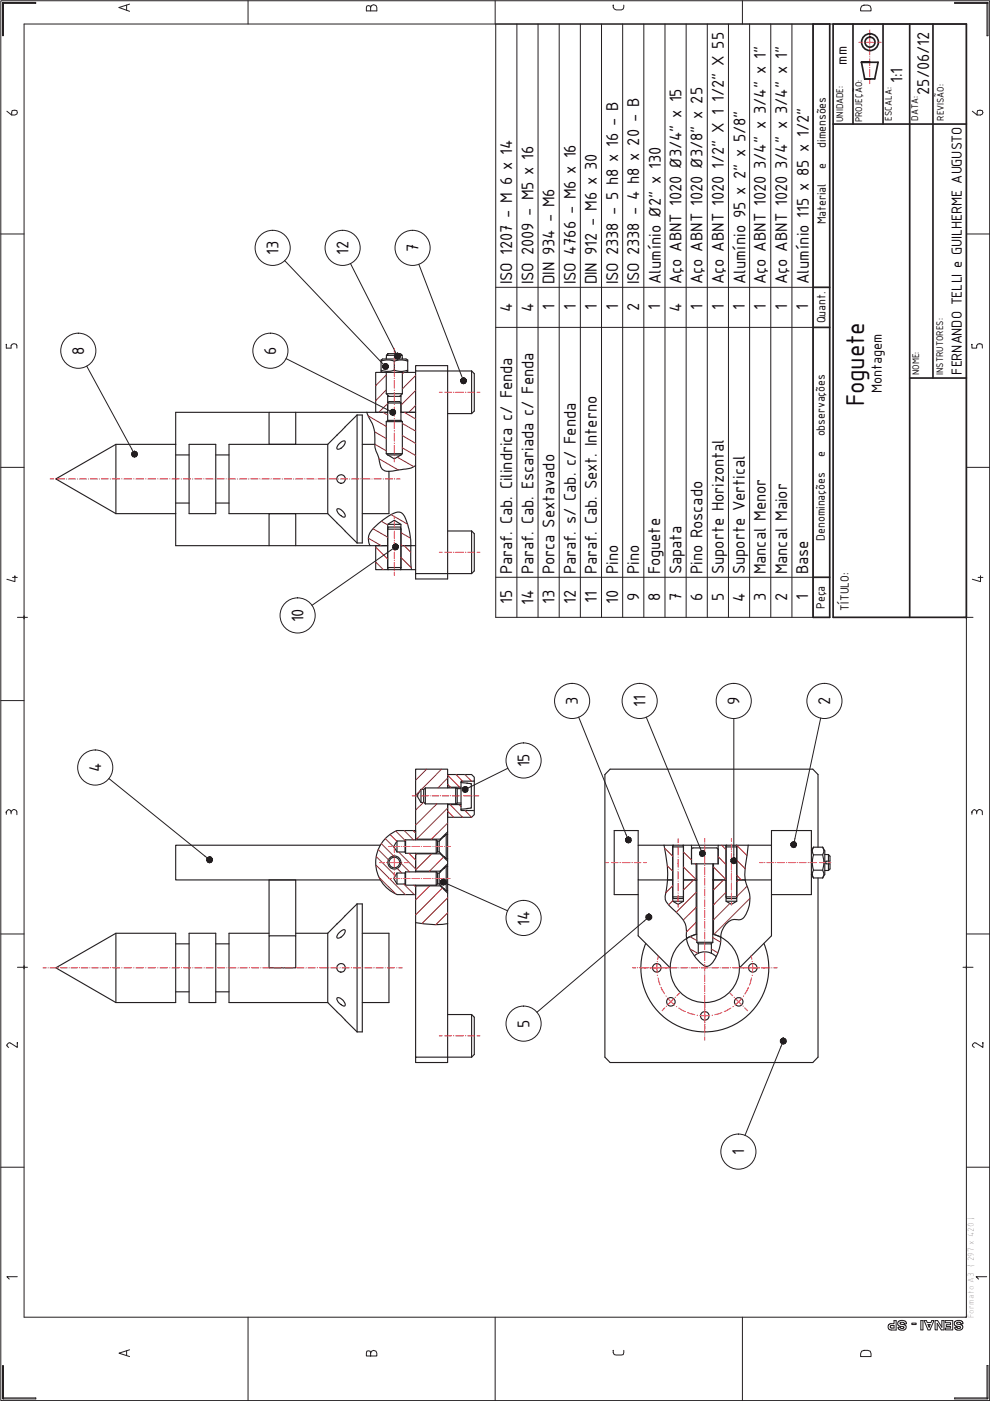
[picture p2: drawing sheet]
<svg xmlns="http://www.w3.org/2000/svg" width="210mm" height="297mm" viewBox="0 0 210 297" stroke-linecap="round" stroke-linejoin="round" font-family="sans-serif">
<defs><g id="words">
<text font-size="5.9" fill="#0c050d" x="183.3" y="86.2" transform="rotate(-90 183.3 86.2)">Foguete</text>
<g font-size="3.9" fill="#0c050d">
<text x="191.4" y="17.6" transform="rotate(-90 191.4 17.6)">1:1</text>
<text x="197.1" y="20.1" transform="rotate(-90 197.1 20.1)">25/06/12</text>
<text x="88.8" y="53.4" transform="rotate(-90 88.8 53.4)">7</text>
<text x="59" y="54.1" transform="rotate(-90 59 54.1)">13</text>
<text x="73.9" y="54.1" transform="rotate(-90 73.9 54.1)">12</text>
<text x="108.6" y="60.3" transform="rotate(-90 108.6 60.3)">ISO 1207 - M 6 x 14</text>
<text x="113.1" y="60.3" transform="rotate(-90 113.1 60.3)">ISO 2009 - M5 x 16</text>
<text x="117.6" y="65.8" transform="rotate(-90 117.6 65.8)">1</text>
<text x="117.6" y="60.3" transform="rotate(-90 117.6 60.3)">DIN 934 - M6</text>
<text x="122.1" y="65.8" transform="rotate(-90 122.1 65.8)">1</text>
<text x="122.1" y="60.3" transform="rotate(-90 122.1 60.3)">ISO 4766 - M6 x 16</text>
<text x="126.6" y="65.8" transform="rotate(-90 126.6 65.8)">1</text>
<text x="126.6" y="60.3" transform="rotate(-90 126.6 60.3)">DIN 912 - M6 x 30</text>
<text x="131.1" y="65.8" transform="rotate(-90 131.1 65.8)">1</text>
<text x="131.1" y="60.3" transform="rotate(-90 131.1 60.3)">ISO 2338 - 5 h8 x 16 - B</text>
<text x="135.6" y="60.3" transform="rotate(-90 135.6 60.3)">ISO 2338 - 4 h8 x 20 - B</text>
<text x="140.1" y="65.8" transform="rotate(-90 140.1 65.8)">1</text>
<text x="140.2" y="60.3" transform="rotate(-90 140.2 60.3)">Alumínio Ø2&quot; x 130</text>
<text x="144.5" y="60.3" transform="rotate(-90 144.5 60.3)">Aço ABNT 1020 Ø3/4&quot; x 15</text>
<text x="149" y="65.8" transform="rotate(-90 149 65.8)">1</text>
<text x="149" y="60.3" transform="rotate(-90 149 60.3)">Aço ABNT 1020 Ø3/8&quot; x 25</text>
<text x="153.5" y="65.8" transform="rotate(-90 153.5 65.8)">1</text>
<text x="153.5" y="60.3" transform="rotate(-90 153.5 60.3)">Aço ABNT 1020 1/2&quot; X 1 1/2&quot; X 55</text>
<text x="158" y="65.8" transform="rotate(-90 158 65.8)">1</text>
<text x="158.1" y="60.3" transform="rotate(-90 158.1 60.3)">Alumínio 95 x 2&quot; x 5/8&quot;</text>
<text x="162.5" y="65.8" transform="rotate(-90 162.5 65.8)">1</text>
<text x="162.5" y="60.3" transform="rotate(-90 162.5 60.3)">Aço ABNT 1020 3/4&quot; x 3/4&quot; x 1&quot;</text>
<text x="167" y="65.8" transform="rotate(-90 167 65.8)">1</text>
<text x="167" y="60.3" transform="rotate(-90 167 60.3)">Aço ABNT 1020 3/4&quot; x 3/4&quot; x 1&quot;</text>
<text x="171.4" y="65.8" transform="rotate(-90 171.4 65.8)">1</text>
<text x="171.6" y="60.3" transform="rotate(-90 171.6 60.3)">Alumínio 115 x 85 x 1/2&quot;</text>
<text x="108.6" y="66.2" transform="rotate(-90 108.6 66.2)">4</text>
<text x="113.1" y="66.2" transform="rotate(-90 113.1 66.2)">4</text>
<text x="135.6" y="66" transform="rotate(-90 135.6 66)">2</text>
<text x="144.5" y="66.2" transform="rotate(-90 144.5 66.2)">4</text>
<text x="17.8" y="75.2" transform="rotate(-90 17.8 75.2)">8</text>
<text x="58.6" y="75.2" transform="rotate(-90 58.6 75.2)">6</text>
<text x="108.6" y="121.8" transform="rotate(-90 108.6 121.8)">Paraf. Cab. Cilindrica c/ Fenda</text>
<text x="113.1" y="121.8" transform="rotate(-90 113.1 121.8)">Paraf. Cab. Escariada c/ Fenda</text>
<text x="117.6" y="121.8" transform="rotate(-90 117.6 121.8)">Porca Sextavado</text>
<text x="122.1" y="121.8" transform="rotate(-90 122.1 121.8)">Paraf. s/ Cab. c/ Fenda</text>
<text x="126.6" y="121.8" transform="rotate(-90 126.6 121.8)">Paraf. Cab. Sext. Interno</text>
<text x="131.1" y="121.8" transform="rotate(-90 131.1 121.8)">Pino</text>
<text x="135.6" y="121.8" transform="rotate(-90 135.6 121.8)">Pino</text>
<text x="140.1" y="121.8" transform="rotate(-90 140.1 121.8)">Foguete</text>
<text x="144.5" y="121.8" transform="rotate(-90 144.5 121.8)">Sapata</text>
<text x="149" y="121.8" transform="rotate(-90 149 121.8)">Pino Roscado</text>
<text x="153.5" y="121.8" transform="rotate(-90 153.5 121.8)">Suporte Horizontal</text>
<text x="158" y="121.8" transform="rotate(-90 158 121.8)">Suporte Vertical</text>
<text x="162.5" y="121.8" transform="rotate(-90 162.5 121.8)">Mancal Menor</text>
<text x="167" y="121.8" transform="rotate(-90 167 121.8)">Mancal Maior</text>
<text x="171.4" y="121.8" transform="rotate(-90 171.4 121.8)">Base</text>
<text x="64.4" y="132" transform="rotate(-90 64.4 132)">10</text>
<text x="108.6" y="128.1" transform="rotate(-90 108.6 128.1)">15</text>
<text x="113.1" y="128.3" transform="rotate(-90 113.1 128.3)">14</text>
<text x="117.6" y="128.1" transform="rotate(-90 117.6 128.1)">13</text>
<text x="122.1" y="128.1" transform="rotate(-90 122.1 128.1)">12</text>
<text x="126.6" y="127.9" transform="rotate(-90 126.6 127.9)">11</text>
<text x="131.1" y="128.1" transform="rotate(-90 131.1 128.1)">10</text>
<text x="135.6" y="127.5" transform="rotate(-90 135.6 127.5)">9</text>
<text x="140.1" y="127.5" transform="rotate(-90 140.1 127.5)">8</text>
<text x="144.5" y="127.5" transform="rotate(-90 144.5 127.5)">7</text>
<text x="149" y="127.5" transform="rotate(-90 149 127.5)">6</text>
<text x="153.5" y="127.5" transform="rotate(-90 153.5 127.5)">5</text>
<text x="158" y="127.6" transform="rotate(-90 158 127.6)">4</text>
<text x="162.5" y="127.5" transform="rotate(-90 162.5 127.5)">3</text>
<text x="167" y="127.5" transform="rotate(-90 167 127.5)">2</text>
<text x="171.4" y="127.3" transform="rotate(-90 171.4 127.3)">1</text>
<text x="122.6" y="149.5" transform="rotate(-90 122.6 149.5)">3</text>
<text x="136.9" y="149.9" transform="rotate(-90 136.9 149.9)">11</text>
<text x="156.9" y="149.5" transform="rotate(-90 156.9 149.5)">9</text>
<text x="176.1" y="149.5" transform="rotate(-90 176.1 149.5)">2</text>
<text x="21.4" y="163.7" transform="rotate(-90 21.4 163.7)">4</text>
<text x="112.3" y="162.7" transform="rotate(-90 112.3 162.7)">15</text>
<text x="112.3" y="196.2" transform="rotate(-90 112.3 196.2)">14</text>
<text x="112.3" y="217.9" transform="rotate(-90 112.3 217.9)">5</text>
<text x="157.9" y="244.8" transform="rotate(-90 157.9 244.8)">1</text>
</g>
<g font-size="3.4" fill="#0c050d">
<text x="179.6" y="13.7" transform="rotate(-90 179.6 13.7)">mm</text>
<text x="187.1" y="83.4" transform="rotate(-90 187.1 83.4)">Montagem</text>
<text x="204" y="79.4" transform="rotate(-90 204 79.4)">FERNANDO TELLI e GUILHERME AUGUSTO</text>
</g>
<g font-size="2.8" fill="#0c050d">
<text x="175.1" y="35.8" transform="rotate(-90 175.1 35.8)">e</text>
<text x="175.1" y="31.3" transform="rotate(-90 175.1 31.3)">dimensões</text>
<text x="175.1" y="47.6" transform="rotate(-90 175.1 47.6)">Material</text>
<text x="175.1" y="68.5" transform="rotate(-90 175.1 68.5)">Quant.</text>
<text x="175" y="92.5" transform="rotate(-90 175 92.5)">observações</text>
<text x="175" y="97" transform="rotate(-90 175 97)">e</text>
<text x="175" y="114.6" transform="rotate(-90 175 114.6)">Denominações</text>
<text x="174.9" y="129.1" transform="rotate(-90 174.9 129.1)">Peça</text>
<text x="180.1" y="129.6" transform="rotate(-90 180.1 129.6)">TÍTULO:</text>
</g>
<g font-size="2.2" fill="#0c050d">
<text x="178.8" y="25.8" transform="rotate(-90 178.8 25.8)">UNIDADE:</text>
<text x="182.9" y="25.9" transform="rotate(-90 182.9 25.9)">PROJEÇÃO:</text>
<text x="189.2" y="25.6" transform="rotate(-90 189.2 25.6)">ESCALA:</text>
<text x="194.8" y="25.6" transform="rotate(-90 194.8 25.6)">DATA:</text>
<text x="200.2" y="25.6" transform="rotate(-90 200.2 25.6)">REVISÃO:</text>
<text x="195" y="79.5" transform="rotate(-90 195 79.5)">NOME:</text>
<text x="200" y="79.5" transform="rotate(-90 200 79.5)">INSTRUTORES:</text>
</g>
<text font-size="1.9" fill="#0c050d" x="206.5" y="279.5" transform="rotate(-90 206.5 279.5)">Formato A3 ( 297 x 420 )</text>
</g></defs>
<g fill="none" stroke="#231f20" stroke-width=".24">
<path d="M80.8 76.3l.4-.2h4.9l.4 .2v.3a4.8 4.8 0 0 0-3-.1l-1.5-.2-1.2 .3zM80.8 76.6v1.9M81.2 79h-1.5v8.4h2.5l.1-3.6M81.2 79h4.9M81.2 79l-.4-.3v-.2a5.1 5.1 0 0 0 3 0l1.4 .2 1.3-.2v.2l-.4 .3M81.9 79v4.5M82 75.3l-.1 .8M82 75.3l.3-.3h2.7l.3 .3zM83.6 76.6v1.9M85.3 75.3v.8M85.3 79v4.5M86.1 79h2.1"/>
<path d="M86.5 76.6v1.9M88.2 77.5h6.7v1.2h-6.7zM88.2 78.7v42.9M94.9 78.7v42.9h-6.7v1.2h6.7v-1.2h5.1M94.9 78.7h5.1M100 78.7l.6 .5v3.5v4.5l-.6 .5M100 78.7v9M24.6 94.2v14.7M37.3 96.5h2.8M37.3 94.2v14.7M37.3 94.2h-12.7l-12.8 7.3 12.8 7.4M40.1 94.2h5.7v14.7h-5.7z"/>
<path d="M45.8 96.5h2.8M57.1 87.4h5.6v6.8h-5.6zM57.1 87.4h-19.8v6.8M62.7 87.4h19.5M69.5 94.2v14.7M69.5 94.2h-20.9v8.6v6.1h20.9M72 94l.6-.4 .5-.1a1.64 1.64 0 0 1-1.6 1.7 1.03 1.03 0 0 1 .5-1.2zM75.7 88v27.1M75.7 88l-6.2 6.2M75.7 88h1.1v27.1h-1.1M76.8 94.2h2.7M77.8 87.4l.2 .6a9.1 9.1 0 0 1 1.5 6.2"/>
<path d="M79.5 94.2l.1 .8 .8 2.6a2.26 2.26 0 0 0 1.6 2.3h.5v9h-5.7M81.9 96.2h3.4M81.9 89.4h3.4M81.9 96.2l.3 .3M81.9 83.5h3.4M81.9 83.5l.6 .5M81.9 89.4v6.8M82.2 85.4a.96 .96 0 0 1 1.2-.3h.4a.96 .96 0 0 1 1.2 .3M82.2 89.1h2.8M82.2 85.4h2.8M82.2 96.5h2.8M82.2 85.4v3.7"/>
<path d="M82.2 89.1l-.3 .3M82.3 96.5l1.3 .8 1.4-.8M82.3 84h.2M82.5 84h2.3M84.8 84h.2M85 83.8v3.6h3.2h-3.2M85 85.4v3.7M85 89.1l.3 .3M85.3 96.2l-.3 .3M85.3 89.4v6.8M85.3 83.5l-.5 .5M88.2 98.7a4.8 4.8 0 0 1-3 .9l-2.7 .3"/>
<path d="M94.9 87.7h5.1M24.6 108.9h12.7M37.3 108.9v6.8h19.8M37.3 106.7h2.8M45.8 106.7h2.8M57.1 108.9h5.6v6.8h-5.6zM62.7 115.7h15.8M69.5 108.9l6.2 6.2M71.5 107.9a1.64 1.64 0 0 1 1.7 1.7 1.85 1.85 0 0 1-1.8-1.5zM79.7 115.7h2.5v5.1h-2.5zM82.2 112.2l.1-.5h2.6l.1 .5M82.2 111.2h2.8"/>
<path d="M82.2 112.2h2.8M82.2 112.2v8.1M85 112.2v8.1M87.1 115.7v-1.7l-.5-2.2a6.2 6.2 0 0 0-1.6-3.1 3.1 3.1 0 0 0-2.6 .8 9.3 9.3 0 0 0-4.2 4.1v.9l.3 1.2h3.7v-4.5l1.4-.9 1.4 .9v4.5h3.2M87.1 115.7h-2.1v5.1h2.3M87.1 115.7v2.9l.2 2.2h.9M94.9 112.6h5.1M100 112.6l.6 .5v3.6v4.3l-.6 .6M100 112.6v9M82.2 120.8h.1M82.2 120.3l.1 .5M82.2 120.3h2.8"/>
<path d="M82.3 120.8h2.6M84.9 120.8h.1M85 120.3l-.1 .5M80.7 179.2h-43.4v7.4h43.4M84.2 178.3v2.3M85.9 178.3l.1 2.6M85.9 178.3h-1.7l-.7 1.2 .7 1.1h1.7M86 178.1h6.5M86 178.1l-.1 .2M86 178.1v2.8M88.2 178.1v-2h-4a7.3 7.3 0 0 0-4.5 6.8 7.3 7.3 0 0 0 4.5 6.7l4 .1v-2M89.3 167.4v2.7"/>
<path d="M89.9 167.4h-.6l-.8 1.3 .8 1.4h.6M90.2 170.4h6.4M90.2 167.1h6.4M90.2 167.1v3.3M90.2 167.1l-.3 .3v1.1v1.6l.3 .3M92.5 178.1v2.8M92.5 178.1l.3 .2M92.8 178.3v2.3M92.8 178.3h.3M93.1 178.3v2.3M93.4 177.9v.2M94.2 177.3v.1"/>
<path d="M94.2 177.3l-1.1 1M94.6 176.9h.3M94.6 176.9v5.2M94.6 176.9l-.4 .5M94.9 176.9v5.2M94.9 167.1v-4h-6.7v14.8h5.2l1.5-1.5v-6M94.9 176.4v.5M96.6 167.1l.4 .1M96.6 167.1v3.3M97 167.2v3.1M97 170.3l-.4 .1M97 170.3h.8"/>
<path d="M97 167.2h.8M97.8 165.9l2.2 .3v5.1l-.9 .1M97.8 165.9v5.7M97.8 170.6h-2.9v2.7h5.1l.6-.6v-.9h-2.8v-.2M97.8 165.9v-.3h2.8v-.8l-.6-.6h-5.1v2.7h2.9M99.1 171.5l-1.3 .1M99.1 171.4v.1M100.6 165.6v6.2M135.4 179.2v-3.1h-5.1v13.6h5.1M140.8 179.2l.1 .3a27.5 27.5 0 0 1 .7 7.1M140.8 179.2h1.9v7.4h-1.1M140.8 179.2h-5.4v7.4h6.2"/>
<path d="M142.7 179.6h2.3M142.7 179.2h.1M142.7 179.6v10.6M142.8 179.2h2.1M142.8 179.2l-.1 .4M144.9 179.2h.1M144.9 179.2l.1 .4M145 179.6v10.6M146.7 179.2h5.6M154 179.6h2.3M154 179.6v10.6M154 179.2h.1"/>
<path d="M154.1 179.2l-.1 .4M154.1 179.2h2.1M156.2 179.2l.1 .4M156.2 179.2h.1M156.3 179.6v10.6M158.7 179.2h-2.4v7.4h1.8M158.7 179.2h4.9v7.4h-5.5M158.7 179.2l-.1 1.1a21.8 21.8 0 0 0-.5 6.3M163.6 179.2v-3.1h8.5v13.6h-8.5M172.5 179.6l-.4 .8M172.5 179.6h2M172.5 179.6l-.2 .7a4 4 0 0 1 0 2.2l.1 1.4a.7 .7 0 0 1 0 1l-.1 .5 .2 .7"/>
<path d="M173.5 179.6v-15.4l-1.1-1.1h-43l-1.1 1.1v59.9l1.1 1.2h43l1.1-1.2v-38M174.5 179.6v.1a1.65 1.65 0 0 1 0 1.6l.2 1.2-.1 1.3a1.5 1.5 0 0 0 .1 1.3l-.2 1M174.5 179.6a2.48 2.48 0 0 1 .4 2.3v2a2.48 2.48 0 0 1-.4 2.2M24.6 197.9v14.7M40.1 197.9h5.7v14.7h-5.7zM57.1 198.4h5.6v6.8h-5.6zM57.1 197.9h-8.5v14.7h20.9M62.7 198.4v-11.8h-5.6v11.8M62.7 197.9h6.8M69.5 197.9v14.7M72 197.7l.6-.5h.5a1.64 1.64 0 0 1-1.6 1.7 1.03 1.03 0 0 1 .5-1.2zM75.7 191.6v27.2"/>
<path d="M75.7 191.6l-6.2 6.3M75.7 191.6h1.1v6.9v20.3h-1.1M76.8 197.9h5.7v14.7h-5.7M84.2 185.1v2.3M85.9 185.1v2.3l.1 .3M85.9 185.1h-1.7l-.7 1.2 .7 1.1h1.7M86 187.7h6.5M86 184.9h6.5M86 180.9h6.5M86 184.9l-.1 .2M86 184.9v2.8M88.2 195.6v-7.8h5.2l1.5 1.6v6.4"/>
<path d="M88.2 181h5.2l1.5 1.6v.6l-1.5 1.5h-5.2zM88.2 195.6a20.6 20.6 0 0 0 6.7 .2M88.2 195.6v28.5h6.7v1.2h-6.7v-1.2M88.2 180.9v4M92.5 184.9v2.8M92.5 184.9l.3 .2M92.8 185.1v2.3M92.8 187.4l-.3 .3M92.8 180.6l-.3 .3M92.8 187.4h.3M92.8 185.1h.3M92.8 180.6h.3"/>
<path d="M93.1 185.1v2.3M93.1 187.4l1.1 1M93.1 180.6l1.1 1M93.4 180.9v.1M93.4 184.7v.2M93.4 187.6v.2M94.2 188.4l.4 .5M94.2 181.6l.4 .5M94.2 181.6h.1M94.2 188.4h.1M94.6 183.7h.3M94.6 183.7v5.2"/>
<path d="M94.6 183.7l-1.5 1.4M94.6 188.9h.3M94.6 182.1h.3M94.9 183.7v5.2M94.9 182.1v.5M94.9 183.2v.5M94.9 188.9v.5M94.9 195.8v28.3h5.1M135.4 186.6v11.8l6.8 6.8M141.6 186.6l-.3 2.1a3.2 3.2 0 0 0 .2 2.7l1.9 2a5.3 5.3 0 0 1 2.2 5.2v.3M141.6 186.6h1.1v4.5l1.1 .6 1.2-.6v-4.5h2.7v11.5l-2.1 .9M142.7 191.1h2.3"/>
<path d="M142.7 190.2h2.3M142.7 190.2l.1 .3h.5h1.6l.1-.3M146.7 183.2v-3.3l.3-.1h2.8h2.2l.3 .1v3.3M146.7 183.2h5.6M146.7 183.2v-4h-1.7v7.4h2.7v-3.4M147.8 198.1l-2.2 .9M147.8 199.8h3.4M147.8 199.8a1.25 1.25 0 0 0 1.4 .3h.5a1.25 1.25 0 0 0 1.5-.3M147.8 183.2v16.6M147.8 186.6h-.1M151.2 183.2v16.6M151.2 198.1l1.7 .6"/>
<path d="M151.3 186.6h2.7v4.5l1.1 .6 1.2-.6v-4.5h1.8l.1 .4a7.9 7.9 0 0 1 .7 5.2l-.2 .6a2.55 2.55 0 0 1-2 2.2 2.68 2.68 0 0 0-3.2 1.7l-.5 .9-.1 1.1-1.6-.6zM151.3 183.2v3.4h2.7v-7.4h-1.7v4M151.3 186.6h-.1M152.9 198.7a7.3 7.3 0 0 1 2.4 11 7.3 7.3 0 0 1-11.3 .4 7.3 7.3 0 0 1 1.6-11.1M152.9 198.7a8.5 8.5 0 0 1-2.2 5.8l-.6 .4a1.4 1.4 0 0 1-1.3-.6 9.6 9.6 0 0 1-3.2-5.4M154 190.2h2.3M154 190.2l.1 .3h.5h1.6l.1-.3M154 191.1h2.3M163.6 186.6v11.8l-6.8 6.8M172.1 185.4l.4 .7M172.5 181.2h2M172.5 184.5h2"/>
<path d="M172.5 186.1h2M174.9 181.2h.8M174.9 184.6h.8M175.7 182.6h-.6v.6h.6M175.7 181.2v1.4M175.7 183.2v1.4M175.7 183.2h.3v1l-.3 .4M175.7 181.2l.3 .3v1.1h-.3M11.8 205.2l12.8-7.3h12.7v14.7h-12.7zM37.3 210.3h2.8M37.3 200.1h2.8M45.8 210.3h2.8"/>
<path d="M45.8 200.1h2.8M69.5 212.6l6.2 6.2M71.5 211.5a1.6 1.6 0 0 1 1.7 1.7 1.67 1.67 0 0 1-1.7-1.7zM94.9 215.1h5.1M100 215.1l.6 .6v.9v7l-.6 .5M100 215.1v9M137 200a13.6 13.6 0 0 0 12.5 18.8 13.6 13.6 0 0 0 12.5-18.8M148.1 202.1l-.8 .6M148.1 200.1v2M148.1 202.1a3.4 3.4 0 0 1 2.8 0M150.9 200.1v2M150.9 202.1l1 .7"/>
<circle cx="72.3" cy="101.6" r=".91"/>
<circle cx="83.6" cy="182.9" r="1.12"/>
<circle cx="83.6" cy="182.9" r="1.39"/>
<circle cx="72.3" cy="205.2" r=".9"/>
<circle cx="139.3" cy="205.2" r=".9"/>
<circle cx="142.3" cy="212.4" r=".91"/>
<circle cx="149.5" cy="215.4" r=".91"/>
<circle cx="156.7" cy="212.4" r=".9"/>
<circle cx="159.7" cy="205.2" r=".9"/>
</g>
<g fill="none" stroke="#231f20" stroke-width=".21">
<path d="M.2 .2h209.7v296.8h-209.7zM.7 .5v7.1h-.2v-7.1h7.1v.2h-7.1M5.1 5.1h199.9v274.2h-199.9zM26.9 1.1v1.1M27.5 .9l-2.3 .7 2.3 .8M52.6 .2v4.9M78.6 1.6l.2-.4 .4-.2 .5 .2 .2 .4v.7h-2.2l.1-1 .3-.1 .4 .1 .1 1M105 .2v4.9M105.1 5.1h67.4v125.8h-67.4zM109.6 5.1v125.8M114.1 5.1v125.8M118.6 5.1v125.8"/>
<path d="M123.1 5.1v125.8M127.6 5.1v125.8M132.1 5.1v125.8M132.3 1.1l-.1 .8-.4 .2h-1.1l-.4-.2-.2-.7M136.6 5.1v125.8M141 5.1v125.8M145.5 5.1v125.8M150 5.1v125.8M154.5 5.1v125.8M157.5 .2v4.9M159 5.1v125.8M163.5 5.1v125.8"/>
<path d="M168 5.1v125.8M182.7 1.3l.6-.2h.8l.5 .2 .2 1h-2.3zM209.3 .5v7.1h.3v-7.1h-7.1v.2h7.1M1.5 23.6l1 .8M2.6 23.5h1v.7l-.4 .2h-.7zM206.2 23.6l1 .8 .1-.9h1.1l.1 .4-.1 .3-.4 .2h-.8M.1 49.6h5M205 49.6h4.9M1.3 73.1v.7h1.1v-.5a.65 .65 0 0 1 .6-.4 .65 .65 0 0 1 .6 .4v.5M105.1 60.9h67.4M105.1 69.4h67.4M206.1 73.1v.7h1.1v-.5l.1-.3 .5-.1 .5 .1 .1 .8"/>
<path d="M.2 99.1h4.9M205 99.1h4.9M2.7 122.4h1M3.2 122.2v1.1l-1.7-.5M3.7 130.9h2.1M105.1 122.4h67.4M204.3 130.9h2.1M205 130.5v.7M207.5 122.4h1M208 122.2v1.1l-1.8-.5M.2 148.5h4.9M2.4 172.6l-.1-.8-.5-.2-.5 .5v.6"/>
<path d="M2.4 172.3a.73 .73 0 0 1 .7-.7l.4 .2 .1 .9M206.1 172.3l.5-.7 .4 .2 .2 .8M206.1 172.1v.6M207.2 172.3a.67 .67 0 0 1 .6-.7l.5 .2 .1 .9M.2 198h4.9M43.5 181.5l.5 .4M205 198h4.9M3.7 205.1h2.1M204.3 205.1h2.1M205 204.7v.7M1.5 221.6v.3l.3 .2M3.7 221.2v-.1v1l-1.7-1-.5 .6"/>
<path d="M208.5 221.2v-.1v1l-1.8-1-.5 .5 .4 .5M.2 247.5h4.9M205 247.5h4.9M3.7 270.7h-2.2l.5 .5M52.6 279.3v17.7M105 279.3v17.7M157.5 279.3v17.7M195.3 280h.5v2h-.5zM196 280h.5l.2 .4h.8l.1-.4h.5l-.8 2h-.5zM198.3 280h.6l.9 1.4v-1.4h.4v2h-.6l-.8-1.4v1.4h-.5zM200.5 280h1.6v2h-1.6v-.4h1.1v-.4h-.9v-.3h.9v-.5h-1.1zM205 279.2l-.2 .1"/>
<path d="M209.3 270.7h-2.3l.5 .5M.5 296.4h7.1v.2h-7.1v-7.1h.2v7.1M26.9 286.4v1M27.5 286.2l-2.3 .7 2.3 .7M78.6 286.9l.2-.4 .4-.2 .5 .2 .2 .4v.6h-2.2l.1-1h.7l.1 1M130.1 286.3v.5l.2 .4 .4 .1 1.5-.1 .1-.9M182.7 286.5l.6-.2h.8l.5 .2 .2 1.1h-2.3v-.6zM188.5 280.9l.3-.3h.8v-.6h.5v2l-1.5-.1-.2-.4zM188.8 281.1l.8-.1v.6l-.7-.1zM190.6 280.1l.9-.1 .6 .2 .1 .5h-.4l-.3-.4h-.4l-.2 .2 .1 .2 1.1 .3 .1 .5-.2 .4-.9 .1-.5-.3v-.3h.3l.3 .3 .6-.2-.2-.2-1.1-.3-.1-.5zM193.4 280.5h.9v.3h-.9zM196.8 280.8h.5l-.2 .6z"/>
<path d="M202.6 280.2l.5-.2h.5l.6 .3v.4h-.3l-.5-.4-.5 .2 .1 .2 .8 .2 .4 .2v.4l-.3 .4-.8 .1-.4-.2-.2-.3 .1-.1h.3l.2 .2 .4 .1 .2-.3-1.1-.3-.2-.4zM209.6 296.4h-7.1v.2h7.1v-7.1h-.3v7.1"/>
</g>
<g fill="none" stroke="#231f20" stroke-width=".36">
<path d="M172.5 5.1h3.5v125.8h-3.5zM176.7 5.1h28.3v125.8h-28.3zM180.9 5.1v21.2M182.7 13.2l.7 3.5M184.5 13.2h-1.8h3.5l-.7 3.5h-2.1h1.1M187.3 5.1v21.2M192.9 5.1v125.8M197.9 5.1v75.1M176.7 26.3h28.3M172.5 69.4h3.5M172.5 60.9h3.5M192.9 80.2h12.1"/>
<path d="M172.5 122.4h3.5"/>
<circle cx="184.5" cy="8.9" r="1.06"/>
<circle cx="184.5" cy="8.9" r="1.78"/>
</g>
<g fill="none" stroke="#ee253a" stroke-width=".21">
<path d="M182.1 9h.8M183.3 9h.1M183.8 9h1.5M184.5 6.3v.8M184.5 7.5h.1M184.5 7.9v1.5M184.5 9.7v.1M184.5 10.2v1.4M184.5 12v.1M184.5 12.5v1.4M184.5 14.3v.1M184.5 14.7v1.5"/>
<path d="M184.5 16.6h.1M184.5 17v.7M185.7 9h.1M186.1 9h.8M83.6 73.9v.8M83.6 75.1v.1M83.6 75.6v1.7M83.6 77.7h.1M83.6 78.1v1.7M83.6 80.2v.1M83.6 80.7v1.6M83.6 82.7v.1"/>
<path d="M83.6 83.2v1.9M83.6 85.7v.1M83.6 86.3v2M83.6 88.7v.1M83.6 89.2v1.7M83.6 91.3v.1M83.6 91.8v1.7M83.6 93.9v.1M83.6 94.4v1.7M83.6 96.6h.1M83.6 97.1v.8M93.2 83.2h.6"/>
<path d="M94.3 83.2h1.5M96.2 83.2h.1M96.6 83.2h1.7M98.7 83.2h.1M99.2 83.2h1.4M101.2 83.2h.6M10.6 101.5h.8M11.8 101.5h.1M12.2 101.5h1.5M14.1 101.5h.1M14.5 101.5h1.5M16.4 101.5h.1"/>
<path d="M16.9 101.5h1.5M18.7 101.5h.1M19.2 101.5h1.5M21.1 101.5h.1M21.5 101.5h1.5M23.4 101.5h.1M23.8 101.5h1.6M25.8 101.5h.1M26.3 101.5h1.6M28.4 101.5h.1M28.8 101.5h1.7M30.9 101.5h.1"/>
<path d="M31.4 101.5h1.6M33.4 101.5h.1M33.9 101.5h1.7M36 101.5h.1M36.5 101.5h1.5M38.4 101.5h.1M38.9 101.5h1.5M40.8 101.5h.1M41.3 101.5h1.5M43.2 101.5h.1M43.6 101.5h1.6M45.6 101.5h.1"/>
<path d="M46 101.5h1.6M47.9 101.5h.1M48.4 101.5h1.6M50.3 101.5h.1M50.8 101.5h1.5M52.7 101.5h.1M53.2 101.5h1.5M55.1 101.5h.1M55.5 101.5h1.6M57.5 101.5h.1M57.9 101.5h1.6M59.9 101.5h.1"/>
<path d="M60.3 101.5h1.6M62.2 101.5h.1M62.7 101.5h1.5M64.6 101.5h.1M65.1 101.5h1.5M67 101.5h.1M67.5 101.5h1.5M69.4 101.5h.1M69.8 101.5h1.6M71.8 101.5h.1M72.2 101.5h1.5M74.1 101.5h.1"/>
<path d="M74.6 101.5h1.5M76.5 101.5h.1M77 101.5h1.5M78.9 101.5h.1M79.3 101.5h1.6M81.3 101.5h.1M81.7 101.5h1.6M83.6 101.5h.1M84.1 101.5h.8M93.2 117.1h.6M94.3 117.1h1.5M96.2 117.1h.1"/>
<path d="M96.6 117.1h1.7M98.7 117.1h.1M99.2 117.1h1.4M101.2 117.1h.6M82.4 179.5h.6M83.6 179.5h1.2M83.6 179.7v1M85.2 179.5h.1M85.6 179.5h1.2M87.1 179.5h.1M87.4 168.7h.9M87.5 179.5h1.5"/>
<path d="M88.8 168.7h.1M89.3 168.7h1.6M89.4 179.5h.1M89.8 179.5h1.6M91.2 168.7h.1M91.7 168.7h1.4M91.8 179.5h.1M92.3 179.5h1.5M93.4 168.7h.1M93.8 168.7h1.4M94.3 179.5h.1M94.7 179.5h.8"/>
<path d="M95.5 168.7h.1M95.9 168.7h1.5M97.8 168.7h.1M98.3 168.7h1.6M100.3 168.7h.1M100.7 168.7h.9M143.8 177.8v.9M143.8 179.1h.1M143.8 179.6v1.7M149.5 177.8v.7M149.5 178.9v.1M149.5 179.4v1.4"/>
<path d="M155.1 177.8v.6M155.1 179v1.3M80.5 182.9h1M82 182.9h.1M82.4 186.3h.6M82.6 182.9h2.1M83.6 186.3h1.2M83.6 181.3h.1M83.6 181.9v2M83.6 184.4v.1M83.6 185v1M85.2 186.3h.1"/>
<path d="M85.2 182.9h.1M85.6 186.3h1.2M85.8 182.9h1M87.1 186.3h.1M87.5 186.3h1.5M89.4 186.3h.1M89.8 186.3h1.6M91.8 186.3h.1M92.3 186.3h1.5M94.2 186.3h.1M94.7 186.3h.8M128.5 182.9h.6"/>
<path d="M129.7 182.9h1.4M131.5 182.9h.1M132 182.9h1.6M134 182.9h.1M134.5 182.9h1.4M136.5 182.9h.6M143.8 181.7v.1M143.8 182.2v1.7M143.8 184.3h.1M143.8 184.8v1.6M143.8 186.8v.1M143.8 187.3v1.6"/>
<path d="M143.8 189.3v.1M143.8 189.8v1.4M143.8 191.8v.6M149.5 181.2v.1M149.5 181.6v1.5M149.5 183.5h.1M149.5 183.9v1.5M149.5 185.8h.1M149.5 186.2v1.5M149.5 188.1h.1M149.5 188.5v1.5M149.5 190.3v.1"/>
<path d="M149.5 190.8v1.4M149.5 192.6v.1M149.5 193.1v1.4M149.5 194.9v.1M149.5 195.3v1.5M149.5 197.2h.1M149.5 197.6v1.5M149.5 199.5h.1M149.5 199.9v1.5M155.1 180.6h.1M155.1 181v1.4M155.1 182.7v.1"/>
<path d="M155.1 183.1v1.4M155.1 184.8v.1M155.1 185.2v1.4M155.1 187h.1M155.1 187.3v1.4M155.1 189.1h.1M155.1 189.5v1.3M155.1 191.3v.6M161.1 182.9h.7M162.2 182.9h.1M162.6 182.9h1.5M164.5 182.9h.1"/>
<path d="M164.9 182.9h1.5M166.8 182.9h.1M167.2 182.9h1.5M169.1 182.9h.1M169.5 182.9h1.5M171.4 182.9h.1M171.8 182.9h1.4M173.8 182.9h1.3M175.7 182.9h.6M9.1 205.2h.7M10.2 205.2h.1M10.6 205.2h1.4"/>
<path d="M12.4 205.2h.1M12.8 205.2h1.5M14.6 205.2h.1M15 205.2h1.5M16.8 205.2h.1M17.2 205.2h1.5M19 205.2h.1M19.4 205.2h1.5M21.2 205.2h.1M21.6 205.2h1.5M23.4 205.2h.1M25.4 205.2h-1.5"/>
<path d="M25.8 205.2h.1M26.3 205.2h1.6M28.3 205.2h.1M28.8 205.2h1.7M30.9 205.2h.1M31.4 205.2h1.6M33.4 205.2h.1M33.9 205.2h1.7M36 205.2h.1M36.5 205.2h1.6M38.5 205.2h.1M38.9 205.2h1.6"/>
<path d="M40.9 205.2h.1M41.3 205.2h1.6M43.2 205.2h.1M43.7 205.2h1.6M45.6 205.2h.1M46.1 205.2h1.6M48.1 205.2h.1M48.5 205.2h1.6M50.5 205.2h.1M50.9 205.2h1.6M52.9 205.2h.1M53.3 205.2h1.6"/>
<path d="M55.3 205.2h.1M55.7 205.2h1.6M57.7 205.2h.1M58.1 205.2h1.6M60.1 205.2h.1M60.5 205.2h1.6M62.5 205.2h.1M62.9 205.2h1.6M64.9 205.2h.1M65.3 205.2h1.6M67.3 205.2h.1M67.7 205.2h1.6"/>
<path d="M69.7 205.2h.1M70.1 205.2h1.6M72.1 205.2h.1M72.5 205.2h1.6M74.5 205.2h.1M74.9 205.2h1.6M76.9 205.2h.1M77.4 205.2h1.5M79.3 205.2h.1M79.7 205.2h1.6M81.7 205.2h.1M82.1 205.2h1.6"/>
<path d="M84.1 205.2h.1M84.6 205.2h.7M93.2 219.6h.6M94.3 219.6h1.5M96.2 219.6h.1M96.6 219.6h1.7M98.7 219.6h.1M99.2 219.6h1.4M101.2 219.6h.6M134.2 205.2h.7M135.2 205.2h.1M137.5 205.2h-1.9"/>
<path d="M139.4 204.3v1.9M139.4 203.9h.1M139.4 206.8h.1M139.6 207.3l.4 1.6M139.7 202.6l-.2 .8M140.2 209.3l.8 1.4M141 213.7l-.6 .6M141.2 211.2h.1M141.4 213.3l-.1 .1M141.6 211.6l.7 .8M142 205.2h-4.2M142.2 205.2h1.4"/>
<path d="M142.3 212.4l-.6 .6M142.3 212.4l.8 .7M142.9 211.8l-.6 .6M143.3 211.4l-.1 .1M143.5 213.4v.1M144 213.7l1.4 .8M144 205.2h.1M144.2 210.5l-.6 .6M144.4 205.2h1.4M145.9 214.7l1.5 .4M146.2 205.2h.1M146.6 205.2h1.4"/>
<path d="M147.9 215.3h.1M148.4 205.2h.1M148.8 205.2h1.4M149.5 212.7v4.2M149.5 217.2v1.9M149.5 201.8h.1M149.5 202.2v1.5M149.5 204v.1M149.5 204.5v1.4M149.5 206.3h.1M149.5 206.7v1.4M149.5 208.5h.1"/>
<path d="M149.5 208.9v1.4M149.5 210.6v.1M149.5 211.1v1.4M149.5 219.4v.1M149.5 219.8v.7M150.5 215.3h-2M150.6 205.2h.1M151 205.2h1.4M151 215.3h.1M152.7 205.2h.1M153.1 214.7l-1.5 .4M153.2 205.2h1.4"/>
<path d="M154.8 210.5l.6 .6M154.9 205.2h.1M155 213.7l-1.4 .8M155.3 205.2h1.5M155.5 213.4l-.1 .1M155.7 211.4l.1 .1M156.1 211.8l1.2 1.2M157 205.2h4.1M157.3 211.6l-1.4 1.5M157.6 213.3v.1M157.7 211.2h.1M157.9 213.7l.7 .6"/>
<path d="M158.8 209.3l-.8 1.4M159.3 202.6l.2 .8M159.4 207.3l-.4 1.6M159.5 206.8h.1M159.6 203.9h.1M159.6 204.3v1.9M161.5 205.2h1.8M163.7 205.2h.1M164.1 205.2h.7"/>
</g>
<g fill="none" stroke="#992528" stroke-width=".21">
<path d="M81.9 79.5l-2.2 2.3M85.7 79l-.4 .3M88.2 79.6l-2.9 2.9M78.1 88.2l3.8 2.2M79.4 91.6l2.5 1.4M79.5 94.2l2.4 1.4M80.4 97.3l4.1 2.4M81.3 87.4l.9 .6M81.9 82.7l-2.2 2.2M82.2 85.6l-1.9 1.8M84.3 96.9l3.5 2M85.3 95l2.9 1.6"/>
<path d="M85.3 92.4l2.9 1.6M85.3 89.8l2.9 1.6M85.8 87.4l2.4 1.4M88.2 86l-1.5 1.4M88.2 82.8l-3.2 3.1M78.1 114.1l2.8 1.6M79.1 112.1l3.1 1.8M79.7 119.2l1.6 1.6M79.7 116l2.5 2.5M80.9 110.5l1.3 .8M82.9 109.1l3.5 2M85 112.9l2.1 1.2"/>
<path d="M85 115.5l.3 .2M85 118.2l2.2 2.2M85.7 115.7l1.4 1.4M80.9 178.9l2.6 2.6M81.7 177.8l1.9 1.9M82.7 176.9l1.5 1.5M84 176.2l2 2M85.7 176.1l2 2M87.6 176.1l.6 .5M89.1 167.6l-.9 1M89.8 170.1l-1.6 1.7M90.5 163.1l-2.3 2.3"/>
<path d="M92.7 170.4l-4.5 4.5M93.7 163.1l-4.3 4.3M94.9 174.5l-3.4 3.4M94.9 171.3l-6.6 6.6M94.9 165l-2 2.1M94.9 166.3l.7 .6M94.9 164.4l2.6 2.5M94.9 172l1.3 1.3M95.5 170.6l2.6 2.7M96.7 164.2l1.4 1.4M97.3 170.6l.5 .4M98.6 164.2l1.4 1.4"/>
<path d="M98.6 171.8l1.4 1.5M100.5 171.8l.1 .1M140.9 179.8l1.8 1.7M153.1 179.2l.9 1M156.3 179.2l2.1 2.2M79.7 183.4l6.3 6.3M79.8 181.6l4.1 4.1M80.2 180.1l2.2 2.2M80.4 186l3.5 3.5M84.2 184.1l1 1M84.6 180.6l3.6 3.6M85 183l1.9 1.9"/>
<path d="M85.6 187.4l2.3 2.3M86.7 180.9l1.5 1.4M87.8 187.7l.4 .4M88.4 181l-.2 .3M91.1 187.8l-2.9 3M91.6 181l-3.4 3.4M93.8 188.3l-5.6 5.7M94.1 181.7l-3 3M94.9 193.5l-2.5 2.5M94.9 190.4l-5.4 5.4M141.5 183.5l1.2 1.2M142.7 191l-.9 .9"/>
<path d="M142.7 187.8l-1.5 1.5M145 180.6l1.7 1.7M145 183.8l2.7 2.7M146.3 198.6l1.5 .8M147.1 186.6l-2.1 2.1M147.5 183.2l.2 .1M147.7 195.5l-2.1 2.1M147.7 192.4l-2.8 2.7M147.7 189.2l-4.3 4.2M151.2 198.8l1.6 1M151.3 183.8l2.7 2.7M152.3 181.6l1.7 1.7"/>
<path d="M153.5 186.6l-2.2 2.1M154 189.2l-2.7 2.7M154.8 191.6l-3.5 3.4M156.3 185.6l.9 1M156.3 182.4l1.7 1.8M156.6 186.6l-.3 .3M158.5 187.9l-2.2 2.2M159.1 190.5l-7.7 7.6M146.3 201.2l1.7 .9M150.9 201.2l1.4 .8"/>
</g>
<path d="M44.1 181.8l.3-.1-.6 .4z" fill="#0c050d"/>
<path d="M44.1 181.8l.3-.1-.6 .4z" fill="none" stroke="#231f20" stroke-width=".21"/>
<path d="M43.8 182.1l.6-.4-.6 .8z" fill="#0c050d"/>
<path d="M43.8 182.1l.6-.4-.6 .8z" fill="none" stroke="#231f20" stroke-width=".21"/>
<path d="M44.4 181.7l-.3 1.1-.3-.3z" fill="#0c050d"/>
<path d="M44.4 181.7l-.3 1.1-.3-.3z" fill="none" stroke="#231f20" stroke-width=".21"/>
<path d="M44.4 181.7v1.2l-.3-.1z" fill="#0c050d"/>
<path d="M44.4 181.7v1.2l-.3-.1z" fill="none" stroke="#231f20" stroke-width=".21"/>
<path d="M44.4 181.7l.4 1.1-.4 .1z" fill="#0c050d"/>
<path d="M44.4 181.7l.4 1.1-.4 .1z" fill="none" stroke="#231f20" stroke-width=".21"/>
<path d="M44.4 181.7l.7 .8-.3 .3z" fill="#0c050d"/>
<path d="M44.4 181.7l.7 .8-.3 .3z" fill="none" stroke="#231f20" stroke-width=".21"/>
<path d="M44.4 181.7l.7 .4v.4z" fill="#0c050d"/>
<path d="M44.4 181.7l.7 .4v.4z" fill="none" stroke="#231f20" stroke-width=".21"/>
<path d="M44.4 181.7l.4 .1 .3 .3z" fill="#0c050d"/>
<path d="M44.4 181.7l.4 .1 .3 .3z" fill="none" stroke="#231f20" stroke-width=".21"/>
<path d="M44.4 181.7l.4 .1z" fill="#0c050d"/>
<g fill="none" stroke="#231f20" stroke-width=".21">
<path d="M23.1 165.1l20.4 16.4M44.4 181.7l.4 .1zM94.6 187.3l.6 .3"/>
<circle cx="20.2" cy="162.7" r="3.7"/>
</g>
<path d="M93.7 186.5l.3-.1-.6 .4z" fill="#0c050d"/>
<path d="M93.7 186.5l.3-.1-.6 .4z" fill="none" stroke="#231f20" stroke-width=".21"/>
<path d="M93.4 186.8l.6-.4-.6 .9z" fill="#0c050d"/>
<path d="M93.4 186.8l.6-.4-.6 .9z" fill="none" stroke="#231f20" stroke-width=".21"/>
<path d="M94 186.4l-.3 1.2-.3-.3z" fill="#0c050d"/>
<path d="M94 186.4l-.3 1.2-.3-.3z" fill="none" stroke="#231f20" stroke-width=".21"/>
<path d="M94 186.4v1.3l-.3-.1z" fill="#0c050d"/>
<path d="M94 186.4v1.3l-.3-.1z" fill="none" stroke="#231f20" stroke-width=".21"/>
<path d="M94 186.4l.4 1.2-.4 .1z" fill="#0c050d"/>
<path d="M94 186.4l.4 1.2-.4 .1z" fill="none" stroke="#231f20" stroke-width=".21"/>
<path d="M94 186.4l.6 .9-.2 .3z" fill="#0c050d"/>
<path d="M94 186.4l.6 .9-.2 .3z" fill="none" stroke="#231f20" stroke-width=".21"/>
<path d="M94 186.4l.6 .4v.5z" fill="#0c050d"/>
<path d="M94 186.4l.6 .4v.5z" fill="none" stroke="#231f20" stroke-width=".21"/>
<path d="M94 186.4l.4 .1 .2 .3z" fill="#0c050d"/>
<path d="M94 186.4l.4 .1 .2 .3z" fill="none" stroke="#231f20" stroke-width=".21"/>
<path d="M94 186.4l.4 .1z" fill="#0c050d"/>
<g fill="none" stroke="#231f20" stroke-width=".21">
<path d="M99.8 166.8l-.6 .3M94 186.4l.4 .1zM95.2 187.6l12.5 5.5"/>
<circle cx="111.1" cy="194.6" r="3.7"/>
</g>
<path d="M98.3 166.9l.4-.1-.6 .4z" fill="#0c050d"/>
<path d="M98.3 166.9l.4-.1-.6 .4z" fill="none" stroke="#231f20" stroke-width=".21"/>
<path d="M98.1 167.2l.6-.4-.6 .8z" fill="#0c050d"/>
<path d="M98.1 167.2l.6-.4-.6 .8z" fill="none" stroke="#231f20" stroke-width=".21"/>
<path d="M98.7 166.8l-.4 1.1-.2-.3z" fill="#0c050d"/>
<path d="M98.7 166.8l-.4 1.1-.2-.3z" fill="none" stroke="#231f20" stroke-width=".21"/>
<path d="M98.7 166.8v1.2l-.4-.1z" fill="#0c050d"/>
<path d="M98.7 166.8v1.2l-.4-.1z" fill="none" stroke="#231f20" stroke-width=".21"/>
<path d="M98.7 166.8l.3 1.1-.3 .1z" fill="#0c050d"/>
<path d="M98.7 166.8l.3 1.1-.3 .1z" fill="none" stroke="#231f20" stroke-width=".21"/>
<path d="M98.7 166.8l.6 .8-.3 .3z" fill="#0c050d"/>
<path d="M98.7 166.8l.6 .8-.3 .3z" fill="none" stroke="#231f20" stroke-width=".21"/>
<path d="M98.7 166.8l.6 .4v.4z" fill="#0c050d"/>
<path d="M98.7 166.8l.6 .4v.4z" fill="none" stroke="#231f20" stroke-width=".21"/>
<path d="M98.7 166.8l.3 .1 .3 .3z" fill="#0c050d"/>
<path d="M98.7 166.8l.3 .1 .3 .3z" fill="none" stroke="#231f20" stroke-width=".21"/>
<path d="M98.7 166.8l.3 .1z" fill="#0c050d"/>
<g fill="none" stroke="#231f20" stroke-width=".21">
<path d="M97.8 79.6l.3 .6M98.7 166.8l.3 .1zM107.7 162.9l-7.9 3.9"/>
<circle cx="111.1" cy="161.2" r="3.7"/>
</g>
<path d="M97.9 80.2l.4-.1-.6 .4z" fill="#0c050d"/>
<path d="M97.9 80.2l.4-.1-.6 .4z" fill="none" stroke="#231f20" stroke-width=".21"/>
<path d="M97.7 80.5l.6-.4-.6 .8z" fill="#0c050d"/>
<path d="M97.7 80.5l.6-.4-.6 .8z" fill="none" stroke="#231f20" stroke-width=".21"/>
<path d="M98.3 80.1l-.4 1.2-.2-.4z" fill="#0c050d"/>
<path d="M98.3 80.1l-.4 1.2-.2-.4z" fill="none" stroke="#231f20" stroke-width=".21"/>
<path d="M98.3 80.1v1.3l-.4-.1z" fill="#0c050d"/>
<path d="M98.3 80.1v1.3l-.4-.1z" fill="none" stroke="#231f20" stroke-width=".21"/>
<path d="M98.3 80.1l.4 1.2-.4 .1z" fill="#0c050d"/>
<path d="M98.3 80.1l.4 1.2-.4 .1z" fill="none" stroke="#231f20" stroke-width=".21"/>
<path d="M98.3 80.1l.6 .8-.2 .4z" fill="#0c050d"/>
<path d="M98.3 80.1l.6 .8-.2 .4z" fill="none" stroke="#231f20" stroke-width=".21"/>
<path d="M98.3 80.1l.6 .4v.4z" fill="#0c050d"/>
<path d="M98.3 80.1l.6 .4v.4z" fill="none" stroke="#231f20" stroke-width=".21"/>
<path d="M98.3 80.1l.4 .1 .2 .3z" fill="#0c050d"/>
<path d="M98.3 80.1l.4 .1 .2 .3z" fill="none" stroke="#231f20" stroke-width=".21"/>
<path d="M98.3 80.1l.4 .1z" fill="#0c050d"/>
<g fill="none" stroke="#231f20" stroke-width=".21">
<path d="M88.8 56l9 23.6M83.7 74.4l.3 .5M98.3 80.1l.4 .1z"/>
<circle cx="87.5" cy="52.6" r="3.7"/>
</g>
<path d="M83.9 75l.4-.1-.6 .4z" fill="#0c050d"/>
<path d="M83.9 75l.4-.1-.6 .4z" fill="none" stroke="#231f20" stroke-width=".21"/>
<path d="M83.7 75.3l.6-.4-.6 .8z" fill="#0c050d"/>
<path d="M83.7 75.3l.6-.4-.6 .8z" fill="none" stroke="#231f20" stroke-width=".21"/>
<path d="M84.3 74.9l-.4 1.1-.2-.3z" fill="#0c050d"/>
<path d="M84.3 74.9l-.4 1.1-.2-.3z" fill="none" stroke="#231f20" stroke-width=".21"/>
<path d="M84.3 74.9v1.3l-.4-.2z" fill="#0c050d"/>
<path d="M84.3 74.9v1.3l-.4-.2z" fill="none" stroke="#231f20" stroke-width=".21"/>
<path d="M84.3 74.9l.4 1.1-.4 .2z" fill="#0c050d"/>
<path d="M84.3 74.9l.4 1.1-.4 .2z" fill="none" stroke="#231f20" stroke-width=".21"/>
<path d="M84.3 74.9l.6 .8-.2 .3z" fill="#0c050d"/>
<path d="M84.3 74.9l.6 .8-.2 .3z" fill="none" stroke="#231f20" stroke-width=".21"/>
<path d="M84.3 74.9l.6 .4v.4z" fill="#0c050d"/>
<path d="M84.3 74.9l.6 .4v.4z" fill="none" stroke="#231f20" stroke-width=".21"/>
<path d="M84.3 74.9l.4 .1 .2 .3z" fill="#0c050d"/>
<path d="M84.3 74.9l.4 .1 .2 .3z" fill="none" stroke="#231f20" stroke-width=".21"/>
<path d="M84.3 74.9l.4 .1z" fill="#0c050d"/>
<path d="M72.7 48.8a3.7 3.7 0 0 0-3.4 5.4 3.7 3.7 0 0 0 6.3 .6 3.7 3.7 0 0 0-2.2-5.9l-.7-.1M74.3 55.9l9.3 18.1M80.9 76.8l.4 .5M83.7 74.3v.1M84.3 74.9l.4 .1z" fill="none" stroke="#231f20" stroke-width=".21"/>
<path d="M81.4 77.2l.4-.1-.6 .4z" fill="#0c050d"/>
<path d="M81.4 77.2l.4-.1-.6 .4z" fill="none" stroke="#231f20" stroke-width=".21"/>
<path d="M81.2 77.5l.6-.4-.6 .8z" fill="#0c050d"/>
<path d="M81.2 77.5l.6-.4-.6 .8z" fill="none" stroke="#231f20" stroke-width=".21"/>
<path d="M81.8 77.1l-.4 1.1-.2-.3z" fill="#0c050d"/>
<path d="M81.8 77.1l-.4 1.1-.2-.3z" fill="none" stroke="#231f20" stroke-width=".21"/>
<path d="M81.8 77.1v1.3l-.4-.2z" fill="#0c050d"/>
<path d="M81.8 77.1v1.3l-.4-.2z" fill="none" stroke="#231f20" stroke-width=".21"/>
<path d="M81.8 77.1l.3 1.1-.3 .2z" fill="#0c050d"/>
<path d="M81.8 77.1l.3 1.1-.3 .2z" fill="none" stroke="#231f20" stroke-width=".21"/>
<path d="M81.8 77.1l.6 .8-.3 .3z" fill="#0c050d"/>
<path d="M81.8 77.1l.6 .8-.3 .3z" fill="none" stroke="#231f20" stroke-width=".21"/>
<path d="M81.8 77.1l.6 .4v.4z" fill="#0c050d"/>
<path d="M81.8 77.1l.6 .4v.4z" fill="none" stroke="#231f20" stroke-width=".21"/>
<path d="M81.8 77.1l.3 .1 .3 .3z" fill="#0c050d"/>
<path d="M81.8 77.1l.3 .1 .3 .3z" fill="none" stroke="#231f20" stroke-width=".21"/>
<path d="M81.8 77.1l.3 .1z" fill="#0c050d"/>
<g fill="none" stroke="#231f20" stroke-width=".21">
<path d="M60.4 55.2l20.5 21.6M81.8 77.1l.3 .1zM82.2 86.9l.5 .3"/>
<circle cx="57.8" cy="52.6" r="3.7"/>
</g>
<path d="M82.9 86.9l.4-.1-.6 .4z" fill="#0c050d"/>
<path d="M82.9 86.9l.4-.1-.6 .4z" fill="none" stroke="#231f20" stroke-width=".21"/>
<path d="M82.7 87.2l.6-.4-.6 .8z" fill="#0c050d"/>
<path d="M82.7 87.2l.6-.4-.6 .8z" fill="none" stroke="#231f20" stroke-width=".21"/>
<path d="M83.3 86.8l-.4 1.1-.2-.3z" fill="#0c050d"/>
<path d="M83.3 86.8l-.4 1.1-.2-.3z" fill="none" stroke="#231f20" stroke-width=".21"/>
<path d="M83.3 86.8v1.3l-.4-.2z" fill="#0c050d"/>
<path d="M83.3 86.8v1.3l-.4-.2z" fill="none" stroke="#231f20" stroke-width=".21"/>
<path d="M83.3 86.8l.4 1.1-.4 .2z" fill="#0c050d"/>
<path d="M83.3 86.8l.4 1.1-.4 .2z" fill="none" stroke="#231f20" stroke-width=".21"/>
<path d="M83.3 86.8l.6 .8-.2 .3z" fill="#0c050d"/>
<path d="M83.3 86.8l.6 .8-.2 .3z" fill="none" stroke="#231f20" stroke-width=".21"/>
<path d="M83.3 86.8l.6 .4v.4z" fill="#0c050d"/>
<path d="M83.3 86.8l.6 .4v.4z" fill="none" stroke="#231f20" stroke-width=".21"/>
<path d="M83.3 86.8l.4 .1 .2 .3z" fill="#0c050d"/>
<path d="M83.3 86.8l.4 .1 .2 .3z" fill="none" stroke="#231f20" stroke-width=".21"/>
<path d="M83.3 86.8l.4 .1z" fill="#0c050d"/>
<g fill="none" stroke="#231f20" stroke-width=".21">
<path d="M60.7 76l21.5 10.9M83.3 86.8l.4 .1zM83.4 116.3l-.5 .4"/>
<circle cx="57.4" cy="74.4" r="3.7"/>
</g>
<path d="M83.6 109.4v.6M83.6 110.6v1.3M83.6 112.3h.1M83.6 112.7v1.5M83.6 114.5v.1M83.6 114.9v1.5M83.6 116.7v.1M83.6 117.1v1.4M83.6 118.8v.1M83.6 119.2v1.4M83.6 120.9v.1M83.6 121.3v.7" fill="none" stroke="#ee253a" stroke-width=".21"/>
<path d="M83.5 115.5l.4-.2-.6 .5z" fill="#0c050d"/>
<path d="M83.5 115.5l.4-.2-.6 .5z" fill="none" stroke="#231f20" stroke-width=".21"/>
<path d="M83.3 115.8l.6-.5-.6 .8z" fill="#0c050d"/>
<path d="M83.3 115.8l.6-.5-.6 .8z" fill="none" stroke="#231f20" stroke-width=".21"/>
<path d="M83.9 115.3l-.4 1.2-.2-.4z" fill="#0c050d"/>
<path d="M83.9 115.3l-.4 1.2-.2-.4z" fill="none" stroke="#231f20" stroke-width=".21"/>
<path d="M83.9 115.3v1.3l-.4-.1z" fill="#0c050d"/>
<path d="M83.9 115.3v1.3l-.4-.1z" fill="none" stroke="#231f20" stroke-width=".21"/>
<path d="M83.9 115.3l.4 1.2-.4 .1z" fill="#0c050d"/>
<path d="M83.9 115.3l.4 1.2-.4 .1z" fill="none" stroke="#231f20" stroke-width=".21"/>
<path d="M83.9 115.3l.6 .8-.2 .4z" fill="#0c050d"/>
<path d="M83.9 115.3l.6 .8-.2 .4z" fill="none" stroke="#231f20" stroke-width=".21"/>
<path d="M83.9 115.3l.6 .5v.3z" fill="#0c050d"/>
<path d="M83.9 115.3l.6 .5v.3z" fill="none" stroke="#231f20" stroke-width=".21"/>
<path d="M83.9 115.3l.4 .2 .2 .3z" fill="#0c050d"/>
<path d="M83.9 115.3l.4 .2 .2 .3z" fill="none" stroke="#231f20" stroke-width=".21"/>
<path d="M83.9 115.3l.4 .2z" fill="#0c050d"/>
<g fill="none" stroke="#231f20" stroke-width=".21">
<path d="M82.9 116.7l-16.7 11.6M83.9 115.3l.4 .2zM148.5 179.8l.2 .6"/>
<circle cx="63.1" cy="130.5" r="3.7"/>
</g>
<path d="M148.6 180.4l.4-.1-.6 .5z" fill="#0c050d"/>
<path d="M148.6 180.4l.4-.1-.6 .5z" fill="none" stroke="#231f20" stroke-width=".21"/>
<path d="M148.4 180.8l.6-.5-.6 .8z" fill="#0c050d"/>
<path d="M148.4 180.8l.6-.5-.6 .8z" fill="none" stroke="#231f20" stroke-width=".21"/>
<path d="M149 180.3l-.4 1.2-.2-.4z" fill="#0c050d"/>
<path d="M149 180.3l-.4 1.2-.2-.4z" fill="none" stroke="#231f20" stroke-width=".21"/>
<path d="M149 180.3v1.3l-.4-.1z" fill="#0c050d"/>
<path d="M149 180.3v1.3l-.4-.1z" fill="none" stroke="#231f20" stroke-width=".21"/>
<path d="M149 180.3l.3 1.2-.3 .1z" fill="#0c050d"/>
<path d="M149 180.3l.3 1.2-.3 .1z" fill="none" stroke="#231f20" stroke-width=".21"/>
<path d="M149 180.3l.6 .8-.3 .4z" fill="#0c050d"/>
<path d="M149 180.3l.6 .8-.3 .4z" fill="none" stroke="#231f20" stroke-width=".21"/>
<path d="M149 180.3l.6 .5v.3z" fill="#0c050d"/>
<path d="M149 180.3l.6 .5v.3z" fill="none" stroke="#231f20" stroke-width=".21"/>
<path d="M149 180.3l.3 .1 .3 .4z" fill="#0c050d"/>
<path d="M149 180.3l.3 .1 .3 .4z" fill="none" stroke="#231f20" stroke-width=".21"/>
<path d="M149 180.3l.3 .1z" fill="#0c050d"/>
<g fill="none" stroke="#231f20" stroke-width=".21">
<path d="M137.1 152l11.4 27.8M149 180.3l.3 .1zM155.6 181.2v.7"/>
<circle cx="135.7" cy="148.6" r="3.7"/>
</g>
<path d="M155.3 182l.3-.1-.6 .4z" fill="#0c050d"/>
<path d="M155.3 182l.3-.1-.6 .4z" fill="none" stroke="#231f20" stroke-width=".21"/>
<path d="M155 182.3l.6-.4-.6 .8z" fill="#0c050d"/>
<path d="M155 182.3l.6-.4-.6 .8z" fill="none" stroke="#231f20" stroke-width=".21"/>
<path d="M155.6 181.9l-.3 1.1-.3-.3z" fill="#0c050d"/>
<path d="M155.6 181.9l-.3 1.1-.3-.3z" fill="none" stroke="#231f20" stroke-width=".21"/>
<path d="M155.6 181.9v1.2l-.3-.1z" fill="#0c050d"/>
<path d="M155.6 181.9v1.2l-.3-.1z" fill="none" stroke="#231f20" stroke-width=".21"/>
<path d="M155.6 181.9l.4 1.1-.4 .1z" fill="#0c050d"/>
<path d="M155.6 181.9l.4 1.1-.4 .1z" fill="none" stroke="#231f20" stroke-width=".21"/>
<path d="M155.6 181.9l.6 .8-.2 .3z" fill="#0c050d"/>
<path d="M155.6 181.9l.6 .8-.2 .3z" fill="none" stroke="#231f20" stroke-width=".21"/>
<path d="M155.6 181.9l.6 .4v.4z" fill="#0c050d"/>
<path d="M155.6 181.9l.6 .4v.4z" fill="none" stroke="#231f20" stroke-width=".21"/>
<path d="M155.6 181.9l.4 .1 .2 .3z" fill="#0c050d"/>
<path d="M155.6 181.9l.4 .1 .2 .3z" fill="none" stroke="#231f20" stroke-width=".21"/>
<path d="M155.6 181.9l.4 .1z" fill="#0c050d"/>
<g fill="none" stroke="#231f20" stroke-width=".21">
<path d="M155.6 152.3v28.9M168.6 177.8l-.1 .7M155.6 181.9l.4 .1z"/>
<circle cx="155.6" cy="148.6" r="3.7"/>
</g>
<path d="M168 178.6l.3-.1-.6 .4z" fill="#0c050d"/>
<path d="M168 178.6l.3-.1-.6 .4z" fill="none" stroke="#231f20" stroke-width=".21"/>
<path d="M167.7 178.9l.6-.4-.6 .8z" fill="#0c050d"/>
<path d="M167.7 178.9l.6-.4-.6 .8z" fill="none" stroke="#231f20" stroke-width=".21"/>
<path d="M168.3 178.5l-.3 1.1-.3-.3z" fill="#0c050d"/>
<path d="M168.3 178.5l-.3 1.1-.3-.3z" fill="none" stroke="#231f20" stroke-width=".21"/>
<path d="M168.3 178.5v1.2l-.3-.1z" fill="#0c050d"/>
<path d="M168.3 178.5v1.2l-.3-.1z" fill="none" stroke="#231f20" stroke-width=".21"/>
<path d="M168.3 178.5l.4 1.1-.4 .1z" fill="#0c050d"/>
<path d="M168.3 178.5l.4 1.1-.4 .1z" fill="none" stroke="#231f20" stroke-width=".21"/>
<path d="M168.3 178.5l.6 .8-.2 .3z" fill="#0c050d"/>
<path d="M168.3 178.5l.6 .8-.2 .3z" fill="none" stroke="#231f20" stroke-width=".21"/>
<path d="M168.3 178.5l.6 .4v.4z" fill="#0c050d"/>
<path d="M168.3 178.5l.6 .4v.4z" fill="none" stroke="#231f20" stroke-width=".21"/>
<path d="M168.3 178.5l.4 .1 .2 .3z" fill="#0c050d"/>
<path d="M168.3 178.5l.4 .1 .2 .3z" fill="none" stroke="#231f20" stroke-width=".21"/>
<path d="M168.3 178.5l.4 .1z" fill="#0c050d"/>
<g fill="none" stroke="#231f20" stroke-width=".21">
<path d="M174.1 152.2l-5.5 25.6M132.8 176.9l.2 .6M168.3 178.5l.4 .1z"/>
<circle cx="174.9" cy="148.6" r="3.7"/>
</g>
<path d="M132.9 177.6l.4-.1-.6 .4z" fill="#0c050d"/>
<path d="M132.9 177.6l.4-.1-.6 .4z" fill="none" stroke="#231f20" stroke-width=".21"/>
<path d="M132.7 177.9l.6-.4-.6 .8z" fill="#0c050d"/>
<path d="M132.7 177.9l.6-.4-.6 .8z" fill="none" stroke="#231f20" stroke-width=".21"/>
<path d="M133.3 177.5l-.4 1.1-.2-.3z" fill="#0c050d"/>
<path d="M133.3 177.5l-.4 1.1-.2-.3z" fill="none" stroke="#231f20" stroke-width=".21"/>
<path d="M133.3 177.5v1.2l-.4-.1z" fill="#0c050d"/>
<path d="M133.3 177.5v1.2l-.4-.1z" fill="none" stroke="#231f20" stroke-width=".21"/>
<path d="M133.3 177.5l.4 1.1-.4 .1z" fill="#0c050d"/>
<path d="M133.3 177.5l.4 1.1-.4 .1z" fill="none" stroke="#231f20" stroke-width=".21"/>
<path d="M133.3 177.5l.6 .8-.2 .3z" fill="#0c050d"/>
<path d="M133.3 177.5l.6 .8-.2 .3z" fill="none" stroke="#231f20" stroke-width=".21"/>
<path d="M133.3 177.5l.6 .4v.4z" fill="#0c050d"/>
<path d="M133.3 177.5l.6 .4v.4z" fill="none" stroke="#231f20" stroke-width=".21"/>
<path d="M133.3 177.5l.4 .1 .2 .3z" fill="#0c050d"/>
<path d="M133.3 177.5l.4 .1 .2 .3z" fill="none" stroke="#231f20" stroke-width=".21"/>
<path d="M133.3 177.5l.4 .1z" fill="#0c050d"/>
<g fill="none" stroke="#231f20" stroke-width=".21">
<path d="M122.7 152l10.1 24.9M133.3 177.5l.4 .1zM165.9 221.3l-.3 .6"/>
<circle cx="121.3" cy="148.6" r="3.7"/>
</g>
<path d="M165.8 220.2l.3-.1-.6 .4z" fill="#0c050d"/>
<path d="M165.8 220.2l.3-.1-.6 .4z" fill="none" stroke="#231f20" stroke-width=".21"/>
<path d="M165.5 220.5l.6-.4-.6 .8z" fill="#0c050d"/>
<path d="M165.5 220.5l.6-.4-.6 .8z" fill="none" stroke="#231f20" stroke-width=".21"/>
<path d="M166.1 220.1l-.3 1.2-.3-.4z" fill="#0c050d"/>
<path d="M166.1 220.1l-.3 1.2-.3-.4z" fill="none" stroke="#231f20" stroke-width=".21"/>
<path d="M166.1 220.1v1.3l-.3-.1z" fill="#0c050d"/>
<path d="M166.1 220.1v1.3l-.3-.1z" fill="none" stroke="#231f20" stroke-width=".21"/>
<path d="M166.1 220.1l.4 1.2-.4 .1z" fill="#0c050d"/>
<path d="M166.1 220.1l.4 1.2-.4 .1z" fill="none" stroke="#231f20" stroke-width=".21"/>
<path d="M166.1 220.1l.6 .8-.2 .4z" fill="#0c050d"/>
<path d="M166.1 220.1l.6 .8-.2 .4z" fill="none" stroke="#231f20" stroke-width=".21"/>
<path d="M166.1 220.1l.6 .4v.4z" fill="#0c050d"/>
<path d="M166.1 220.1l.6 .4v.4z" fill="none" stroke="#231f20" stroke-width=".21"/>
<path d="M166.1 220.1l.4 .1 .2 .3z" fill="#0c050d"/>
<path d="M166.1 220.1l.4 .1 .2 .3z" fill="none" stroke="#231f20" stroke-width=".21"/>
<path d="M166.1 220.1l.4 .1z" fill="#0c050d"/>
<g fill="none" stroke="#231f20" stroke-width=".21">
<path d="M137.1 194.8l-.5 .5M165.6 221.9l-7.6 18.8M166.1 220.1l.4 .1z"/>
<circle cx="156.6" cy="244.2" r="3.7"/>
</g>
<path d="M137.2 193.9l.4-.1-.6 .5z" fill="#0c050d"/>
<path d="M137.2 193.9l.4-.1-.6 .5z" fill="none" stroke="#231f20" stroke-width=".21"/>
<path d="M137 194.3l.6-.5-.6 .8z" fill="#0c050d"/>
<path d="M137 194.3l.6-.5-.6 .8z" fill="none" stroke="#231f20" stroke-width=".21"/>
<path d="M137.6 193.8l-.4 1.2-.2-.4z" fill="#0c050d"/>
<path d="M137.6 193.8l-.4 1.2-.2-.4z" fill="none" stroke="#231f20" stroke-width=".21"/>
<path d="M137.6 193.8v1.3l-.4-.1z" fill="#0c050d"/>
<path d="M137.6 193.8v1.3l-.4-.1z" fill="none" stroke="#231f20" stroke-width=".21"/>
<path d="M137.6 193.8l.4 1.2-.4 .1z" fill="#0c050d"/>
<path d="M137.6 193.8l.4 1.2-.4 .1z" fill="none" stroke="#231f20" stroke-width=".21"/>
<path d="M137.6 193.8l.6 .8-.2 .4z" fill="#0c050d"/>
<path d="M137.6 193.8l.6 .8-.2 .4z" fill="none" stroke="#231f20" stroke-width=".21"/>
<path d="M137.6 193.8l.6 .5v.3z" fill="#0c050d"/>
<path d="M137.6 193.8l.6 .5v.3z" fill="none" stroke="#231f20" stroke-width=".21"/>
<path d="M137.6 193.8l.4 .1 .2 .4z" fill="#0c050d"/>
<path d="M137.6 193.8l.4 .1 .2 .4z" fill="none" stroke="#231f20" stroke-width=".21"/>
<path d="M137.6 193.8l.4 .1z" fill="#0c050d"/>
<g fill="none" stroke="#231f20" stroke-width=".21">
<path d="M27.9 95.2l.3 .5M136.6 195.3l-22.7 19.3M137.6 193.8l.4 .1z"/>
<circle cx="111.1" cy="217" r="3.7"/>
</g>
<path d="M28.1 95.8l.4-.1-.6 .4z" fill="#0c050d"/>
<path d="M28.1 95.8l.4-.1-.6 .4z" fill="none" stroke="#231f20" stroke-width=".21"/>
<path d="M27.9 96.1l.6-.4-.6 .8z" fill="#0c050d"/>
<path d="M27.9 96.1l.6-.4-.6 .8z" fill="none" stroke="#231f20" stroke-width=".21"/>
<path d="M28.5 95.7l-.4 1.1-.2-.3z" fill="#0c050d"/>
<path d="M28.5 95.7l-.4 1.1-.2-.3z" fill="none" stroke="#231f20" stroke-width=".21"/>
<path d="M28.5 95.7v1.2l-.4-.1z" fill="#0c050d"/>
<path d="M28.5 95.7v1.2l-.4-.1z" fill="none" stroke="#231f20" stroke-width=".21"/>
<path d="M28.5 95.7l.4 1.1-.4 .1z" fill="#0c050d"/>
<path d="M28.5 95.7l.4 1.1-.4 .1z" fill="none" stroke="#231f20" stroke-width=".21"/>
<path d="M28.5 95.7l.6 .8-.2 .3z" fill="#0c050d"/>
<path d="M28.5 95.7l.6 .8-.2 .3z" fill="none" stroke="#231f20" stroke-width=".21"/>
<path d="M28.5 95.7l.6 .4v.4z" fill="#0c050d"/>
<path d="M28.5 95.7l.6 .4v.4z" fill="none" stroke="#231f20" stroke-width=".21"/>
<path d="M28.5 95.7l.4 .1 .2 .3z" fill="#0c050d"/>
<path d="M28.5 95.7l.4 .1 .2 .3z" fill="none" stroke="#231f20" stroke-width=".21"/>
<path d="M28.5 95.7l.4 .1z" fill="#0c050d"/>
<g fill="none" stroke="#231f20" stroke-width=".21">
<path d="M18.4 77.6l9.5 17.6M28.5 95.7l.4 .1z"/>
<circle cx="16.6" cy="74.4" r="3.7"/>
</g>
<use href="#words"/>
</svg>
